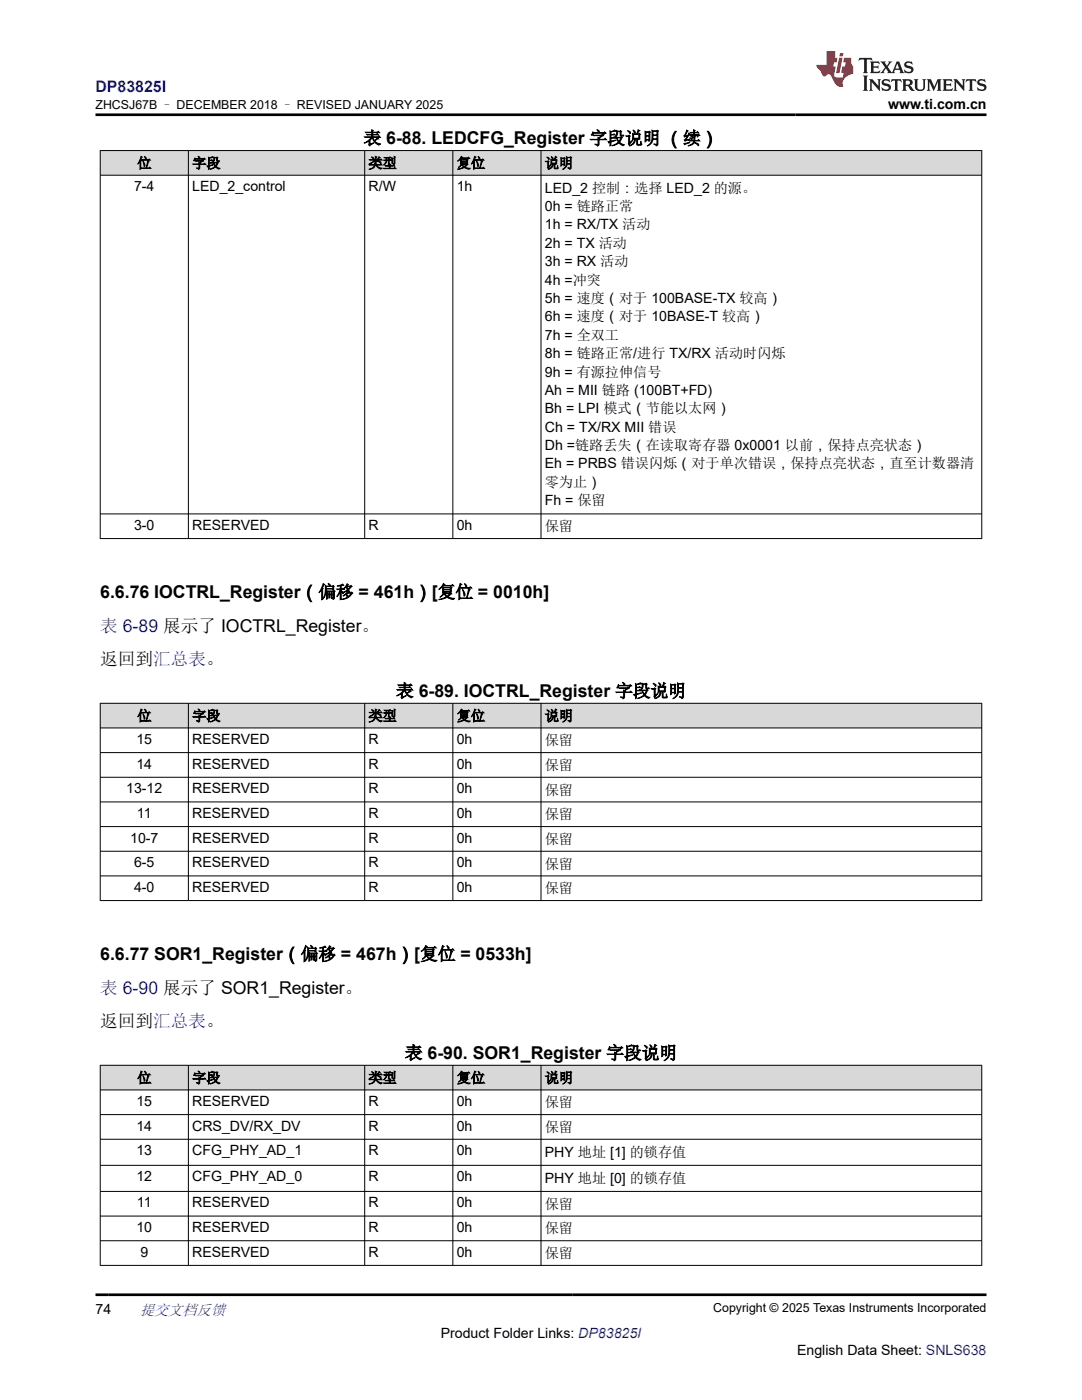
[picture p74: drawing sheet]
<svg xmlns="http://www.w3.org/2000/svg" width="216mm" height="279mm" viewBox="0 0 216 279" stroke-linecap="round" stroke-linejoin="round" font-family="sans-serif">
<defs><g id="words">
<g font-size="3.5">
<text x="72.6" y="28.8">表 6-88. LEDCFG_Register 字段说明 （续）</text>
<text x="20" y="119.3">6.6.76 IOCTRL_Register（偏移 = 461h）[复位 = 0010h]</text>
<text x="20" y="132.7">返回到汇总表。</text>
<text x="79" y="139.1">表 6-89. IOCTRL_Register 字段说明</text>
<text x="20" y="191.6">6.6.77 SOR1_Register（偏移 = 467h）[复位 = 0533h]</text>
<text x="20" y="205">返回到汇总表。</text>
<text x="80.8" y="211.3">表 6-90. SOR1_Register 字段说明</text>
</g>
<g font-size="3.5" fill="#00f">
<text x="20" y="126">表 6-89 展示了 IOCTRL_Register。</text>
<text x="20" y="198.3">表 6-90 展示了 SOR1_Register。</text>
</g>
<text font-size="3.2" fill="#00f" x="19.1" y="18.3">DP83825I</text>
<text font-size="3" fill="#00f" x="27.9" y="262.4">提交文档反馈</text>
<g font-size="2.8">
<text x="177.2" y="21.7">www.ti.com.cn</text>
<text x="27.4" y="33.5">位</text>
<text x="38.4" y="33.5">字段</text>
<text x="73.5" y="33.5">类型</text>
<text x="91.1" y="33.5">复位</text>
<text x="108.7" y="33.5">说明</text>
<text x="26.8" y="38.2">7-4</text>
<text x="38.4" y="38.2">LED_2_control</text>
<text x="73.5" y="38.2">R/W</text>
<text x="91.1" y="38.2">1h</text>
<text x="108.7" y="38.4">LED_2 控制：选择 LED_2 的源。</text>
<text x="108.7" y="42.1">0h = 链路正常</text>
<text x="108.7" y="45.8">1h = RX/TX 活动</text>
<text x="108.7" y="49.5">2h = TX 活动</text>
<text x="108.7" y="53.1">3h = RX 活动</text>
<text x="108.7" y="56.8">4h =冲突</text>
<text x="108.7" y="60.5">5h = 速度（对于 100BASE-TX 较高）</text>
<text x="108.7" y="64.1">6h = 速度（对于 10BASE-T 较高）</text>
<text x="108.7" y="67.8">7h = 全双工</text>
<text x="108.7" y="71.5">8h = 链路正常/进行 TX/RX 活动时闪烁</text>
<text x="108.7" y="75.1">9h = 有源拉伸信号</text>
<text x="108.7" y="78.8">Ah = MII 链路 (100BT+FD)</text>
<text x="108.7" y="82.5">Bh = LPI 模式（节能以太网）</text>
<text x="108.7" y="86.2">Ch = TX/RX MII 错误</text>
<text x="108.7" y="89.8">Dh =链路丢失（在读取寄存器 0x0001 以前，保持点亮状态）</text>
<text x="108.7" y="93.5">Eh = PRBS 错误闪烁（对于单次错误，保持点亮状态，直至计数器清</text>
<text x="108.7" y="97.2">零为止）</text>
<text x="108.7" y="100.8">Fh = 保留</text>
<text x="26.8" y="105.8">3-0</text>
<text x="38.4" y="105.8">RESERVED</text>
<text x="73.5" y="105.8">R</text>
<text x="91.1" y="105.8">0h</text>
<text x="108.7" y="106">保留</text>
<text x="27.4" y="143.8">位</text>
<text x="38.4" y="143.8">字段</text>
<text x="73.5" y="143.8">类型</text>
<text x="91.1" y="143.8">复位</text>
<text x="108.7" y="143.8">说明</text>
<text x="27.2" y="148.5">15</text>
<text x="38.4" y="148.5">RESERVED</text>
<text x="73.5" y="148.5">R</text>
<text x="91.1" y="148.5">0h</text>
<text x="108.7" y="148.8">保留</text>
<text x="27.2" y="153.4">14</text>
<text x="38.4" y="153.4">RESERVED</text>
<text x="73.5" y="153.4">R</text>
<text x="91.1" y="153.4">0h</text>
<text x="108.7" y="153.7">保留</text>
<text x="25.2" y="158.3">13-12</text>
<text x="38.4" y="158.3">RESERVED</text>
<text x="73.5" y="158.3">R</text>
<text x="91.1" y="158.3">0h</text>
<text x="108.7" y="158.6">保留</text>
<text x="27.3" y="163.2">11</text>
<text x="38.4" y="163.2">RESERVED</text>
<text x="73.5" y="163.2">R</text>
<text x="91.1" y="163.2">0h</text>
<text x="108.7" y="163.5">保留</text>
<text x="26" y="168.2">10-7</text>
<text x="26.8" y="173.1">6-5</text>
<text x="38.4" y="168.2">RESERVED</text>
<text x="38.4" y="173.1">RESERVED</text>
<text x="73.5" y="168.2">R</text>
<text x="73.5" y="173.1">R</text>
<text x="91.1" y="168.2">0h</text>
<text x="91.1" y="173.1">0h</text>
<text x="108.7" y="168.4">保留</text>
<text x="108.7" y="173.4">保留</text>
<text x="26.8" y="178">4-0</text>
<text x="38.4" y="178">RESERVED</text>
<text x="73.5" y="178">R</text>
<text x="91.1" y="178">0h</text>
<text x="108.7" y="178.3">保留</text>
<text x="27.2" y="220.7">15</text>
<text x="27.4" y="216.1">位</text>
<text x="38.4" y="216.1">字段</text>
<text x="38.4" y="220.7">RESERVED</text>
<text x="73.5" y="216.1">类型</text>
<text x="73.5" y="220.7">R</text>
<text x="91.1" y="216.1">复位</text>
<text x="91.1" y="220.7">0h</text>
<text x="108.7" y="216.1">说明</text>
<text x="108.7" y="221">保留</text>
<text x="27.2" y="225.6">14</text>
<text x="38.4" y="225.6">CRS_DV/RX_DV</text>
<text x="73.5" y="225.6">R</text>
<text x="91.1" y="225.6">0h</text>
<text x="108.7" y="225.9">保留</text>
<text x="27.2" y="230.6">13</text>
<text x="38.4" y="230.6">CFG_PHY_AD_1</text>
<text x="73.5" y="230.6">R</text>
<text x="91.1" y="230.6">0h</text>
<text x="108.7" y="230.8">PHY 地址 [1] 的锁存值</text>
<text x="27.2" y="235.8">12</text>
<text x="38.4" y="235.8">CFG_PHY_AD_0</text>
<text x="73.5" y="235.8">R</text>
<text x="91.1" y="235.8">0h</text>
<text x="108.7" y="236">PHY 地址 [0] 的锁存值</text>
<text x="27.2" y="245.9">10</text>
<text x="27.3" y="241">11</text>
<text x="38.4" y="241">RESERVED</text>
<text x="38.4" y="245.9">RESERVED</text>
<text x="73.5" y="241">R</text>
<text x="73.5" y="245.9">R</text>
<text x="91.1" y="241">0h</text>
<text x="91.1" y="245.9">0h</text>
<text x="108.7" y="241.2">保留</text>
<text x="28" y="250.8">9</text>
<text x="38.4" y="250.8">RESERVED</text>
<text x="73.5" y="250.8">R</text>
<text x="91.1" y="250.8">0h</text>
<text x="108.7" y="246.2">保留</text>
<text x="108.7" y="251.1">保留</text>
<text x="19.1" y="262.1">74</text>
<text x="87.9" y="266.9">Product Folder Links: DP83825I</text>
<text x="159" y="270.3">English Data Sheet: SNLS638</text>
</g>
<g font-size="2.5">
<text x="19" y="21.8">ZHCSJ67B – DECEMBER 2018 – REVISED JANUARY 2025</text>
<text x="142.3" y="261.8">Copyright © 2025 Texas Instruments Incorporated</text>
</g>
</g></defs>
<g fill="#d8d8d8">
<path d="M20 30h175.9v5h-175.9z" fill-rule="evenodd"/>
<path d="M20.1 30.1h17.4v4.8h-17.4z" fill-rule="evenodd"/>
<path d="M37.7 30.1h35v4.8h-35z" fill-rule="evenodd"/>
<path d="M72.8 30.1h17.5v4.8h-17.5z" fill-rule="evenodd"/>
<path d="M90.4 30.1h17.5v4.8h-17.5z" fill-rule="evenodd"/>
<path d="M108 30.1h87.8v4.8h-87.8z" fill-rule="evenodd"/>
</g>
<path d="M19.9 30h176.1M19.9 35h176.1M20 30v77.5M37.6 30v77.5M72.8 30v77.5M90.4 30v77.5M108 30v77.5M195.9 30v77.5M19.9 102.6h176.1M19.9 107.5h176.1" fill="none" stroke="#000" stroke-width=".2"/>
<g fill="#d8d8d8">
<path d="M20 140.4h175.9v4.9h-175.9z" fill-rule="evenodd"/>
<path d="M20.1 140.4h17.4v4.8h-17.4z" fill-rule="evenodd"/>
<path d="M37.7 140.4h35v4.8h-35z" fill-rule="evenodd"/>
<path d="M72.8 140.4h17.5v4.8h-17.5z" fill-rule="evenodd"/>
<path d="M90.4 140.4h17.5v4.8h-17.5z" fill-rule="evenodd"/>
<path d="M108 140.4h87.8v4.8h-87.8z" fill-rule="evenodd"/>
</g>
<g fill="none" stroke="#000" stroke-width=".2">
<path d="M19.9 140.4h176.1M19.9 145.3h176.1M19.9 150.2h176.1M19.9 155.1h176.1M20 140.3v39.5M37.6 140.3v39.5M72.8 140.3v39.5M90.4 140.3v39.5M108 140.3v39.5M195.9 140.3v39.5M19.9 160h176.1M19.9 165h176.1"/>
<path d="M19.9 169.9h176.1M19.9 174.8h176.1M19.9 179.7h176.1"/>
</g>
<g fill="#d8d8d8">
<path d="M20 212.6h175.9v4.9h-175.9z" fill-rule="evenodd"/>
<path d="M20.1 212.7h17.4v4.8h-17.4z" fill-rule="evenodd"/>
<path d="M37.7 212.7h35v4.8h-35z" fill-rule="evenodd"/>
<path d="M72.8 212.7h17.5v4.8h-17.5z" fill-rule="evenodd"/>
<path d="M90.4 212.7h17.5v4.8h-17.5z" fill-rule="evenodd"/>
<path d="M108 212.7h87.8v4.8h-87.8z" fill-rule="evenodd"/>
</g>
<g fill="none" stroke="#000" stroke-width=".2">
<path d="M19.9 212.6h176.1M19.9 217.5h176.1M20 212.5v40.1M37.6 212.5v40.1M72.8 212.5v40.1M90.4 212.5v40.1M108 212.5v40.1M195.9 212.5v40.1M19.9 222.4h176.1M19.9 227.4h176.1M19.9 232.6h176.1M19.9 237.8h176.1"/>
<path d="M19.9 242.7h176.1M19.9 247.6h176.1M19.9 252.5h176.1"/>
</g>
<path d="M171.5 11.6l-.2 .5 .5-.2h.6v.1v2.2l-.2 .4h1l-.2-.4v-2.2v-.1h.5l.6 .2-.2-.5zM173.6 12.3l.2 .4v1.5l-.2 .4h1.9l.1-.6a1.08 1.08 0 0 1-1.3 .2v-.7h.6l.4 .2v-.7l-.4 .2h-.6v-.5l.2-.2a1 1 0 0 1 1 .3l-.1-.5zM175.7 12.3l.9 1.1-1 1.2h.9l-.2-.2 .5-.8 .4 .8-.2 .2h1.6l-.2-.2 .2-.5h.9l.1 .5-.1 .2h.9l-.2-.3-.8-2h-.5l-.9 2.2-.9-1.1 .9-1.1h-.8l.2 .2-.4 .6-.4-.6 .2-.2zM179 12.7l.4 1h-.7zM180.7 12.4a.65 .65 0 0 0-.2 .7 .65 .65 0 0 0 .6 .5l.6 .1 .1 .3a.79 .79 0 0 1-.7 .4 .79 .79 0 0 1-.7-.5l.1 .7 .2-.1a.93 .93 0 0 0 1.1 .1 .93 .93 0 0 0 .4-1 1.46 1.46 0 0 0-1.2-.6l-.1-.3a1.09 1.09 0 0 1 1.2 .2l-.2-.6-.1 .1-.5-.2zM172.2 15.1l.2 .4v2.2l-.2 .4h1l-.2-.4v-2.2l.2-.4zM173.4 15.8l.2 .4v1.5l-.2 .4h.8l-.3-.4 .1-1.3 1.6 1.8v-2l.2-.4h-.7l.1 .2 .1 1.1-1.2-1.3zM176.2 15.9a.65 .65 0 0 0-.2 .8 .65 .65 0 0 0 .6 .4l.6 .2 .1 .2a.79 .79 0 0 1-.7 .4 .79 .79 0 0 1-.7-.5l.1 .7 .2-.1a.93 .93 0 0 0 1.1 .1 .93 .93 0 0 0 .4-.9 1.46 1.46 0 0 0-1.2-.6l-.1-.4a1.09 1.09 0 0 1 1.2 .2l-.1-.6-.2 .1-.5-.1zM177.9 15.8l-.1 .6a.63 .63 0 0 1 .8-.3v1.6l-.3 .4h1l-.2-.4v-1.6a.66 .66 0 0 1 .8 .3l-.1-.6zM180 15.8l.2 .4v1.5l-.2 .4h1l-.2-.2-.1-.7h.5l.1 .2a.79 .79 0 0 0 1.2 .6l-1-.9a.61 .61 0 0 0 .6-.6 .61 .61 0 0 0-.5-.7zM180.8 16.1h.1a.47 .47 0 0 1 .5 .1 .47 .47 0 0 1 .1 .5l-.1 .1-.7 .1zM182.3 15.8l.2 .2a2.27 2.27 0 0 0 .4 2 1.04 1.04 0 0 0 1.7-.7v-1.3l.2-.2h-.8l.2 .4v1.1a.6 .6 0 0 1-.6 .6 .6 .6 0 0 1-.6-.6v-1.1l.3-.4zM184.9 15.8l.2 .4v1.5l-.2 .4h.8l-.3-.4v-1.4l.9 1.9 .9-1.9v1.4l-.3 .4h1l-.2-.4v-1.5l.2-.4h-.8l-.7 1.5-.6-1.5zM188.1 15.8l.2 .4v1.5l-.2 .4h1.9l.1-.6a1.09 1.09 0 0 1-1.3 .2v-.7h.6l.4 .2v-.6l-.4 .2h-.6v-.6l.2-.1a1.01 1.01 0 0 1 1 .3l-.1-.6zM190.2 15.8l.3 .4v1.5l-.3 .4h.8l-.2-.4v-1.3l1.6 1.8v-2l.2-.4h-.7l.2 .2v1.1l-1.2-1.3zM192.8 15.8l-.1 .6a.63 .63 0 0 1 .8-.3v1.6l-.3 .4h1l-.2-.4v-1.6a.66 .66 0 0 1 .8 .3l-.1-.6zM195.2 15.9a.65 .65 0 0 0-.2 .8 .65 .65 0 0 0 .6 .4l.6 .2 .2 .2a.79 .79 0 0 1-.7 .4 .79 .79 0 0 1-.7-.5l.1 .7 .2-.1a.93 .93 0 0 0 1 .1 .93 .93 0 0 0 .5-.9 1.46 1.46 0 0 0-1.3-.6v-.4a1.09 1.09 0 0 1 1.2 .2l-.2-.6-.2 .1-.5-.1z" fill="#231f20"/>
<path d="M164.9 10.2v2.8h-2l.1 .3 .8 1a.95 .95 0 0 0 1 .9 .59 .59 0 0 1 .5-.4 .59 .59 0 0 1 .5 .4l.4 .7a1.59 1.59 0 0 0 2.1 1.4 1.61 1.61 0 0 1 1-2.3l1-.3-.1-1.5a1.59 1.59 0 0 1-.3-1.7h-1.5l-.2 .9h.6l-.2 .9h-.5l-.2 1v.2l.4 .1-.1 .9h-.7a.73 .73 0 0 1-1-.7l.3-1.5h-.5l.1-.9h.5l.2-.9h-.5v-1.3zM167.4 11.5l-.6 3.1h.7l.6-3.1zM167.6 10.6l-.1 .6h.7l.1-.6z" fill="#ed1c24"/>
<path d="M19.1 22.9h177.8M19.1 258.4h177.8" fill="none" stroke="#000" stroke-width=".53"/>
<use href="#words"/>
</svg>
